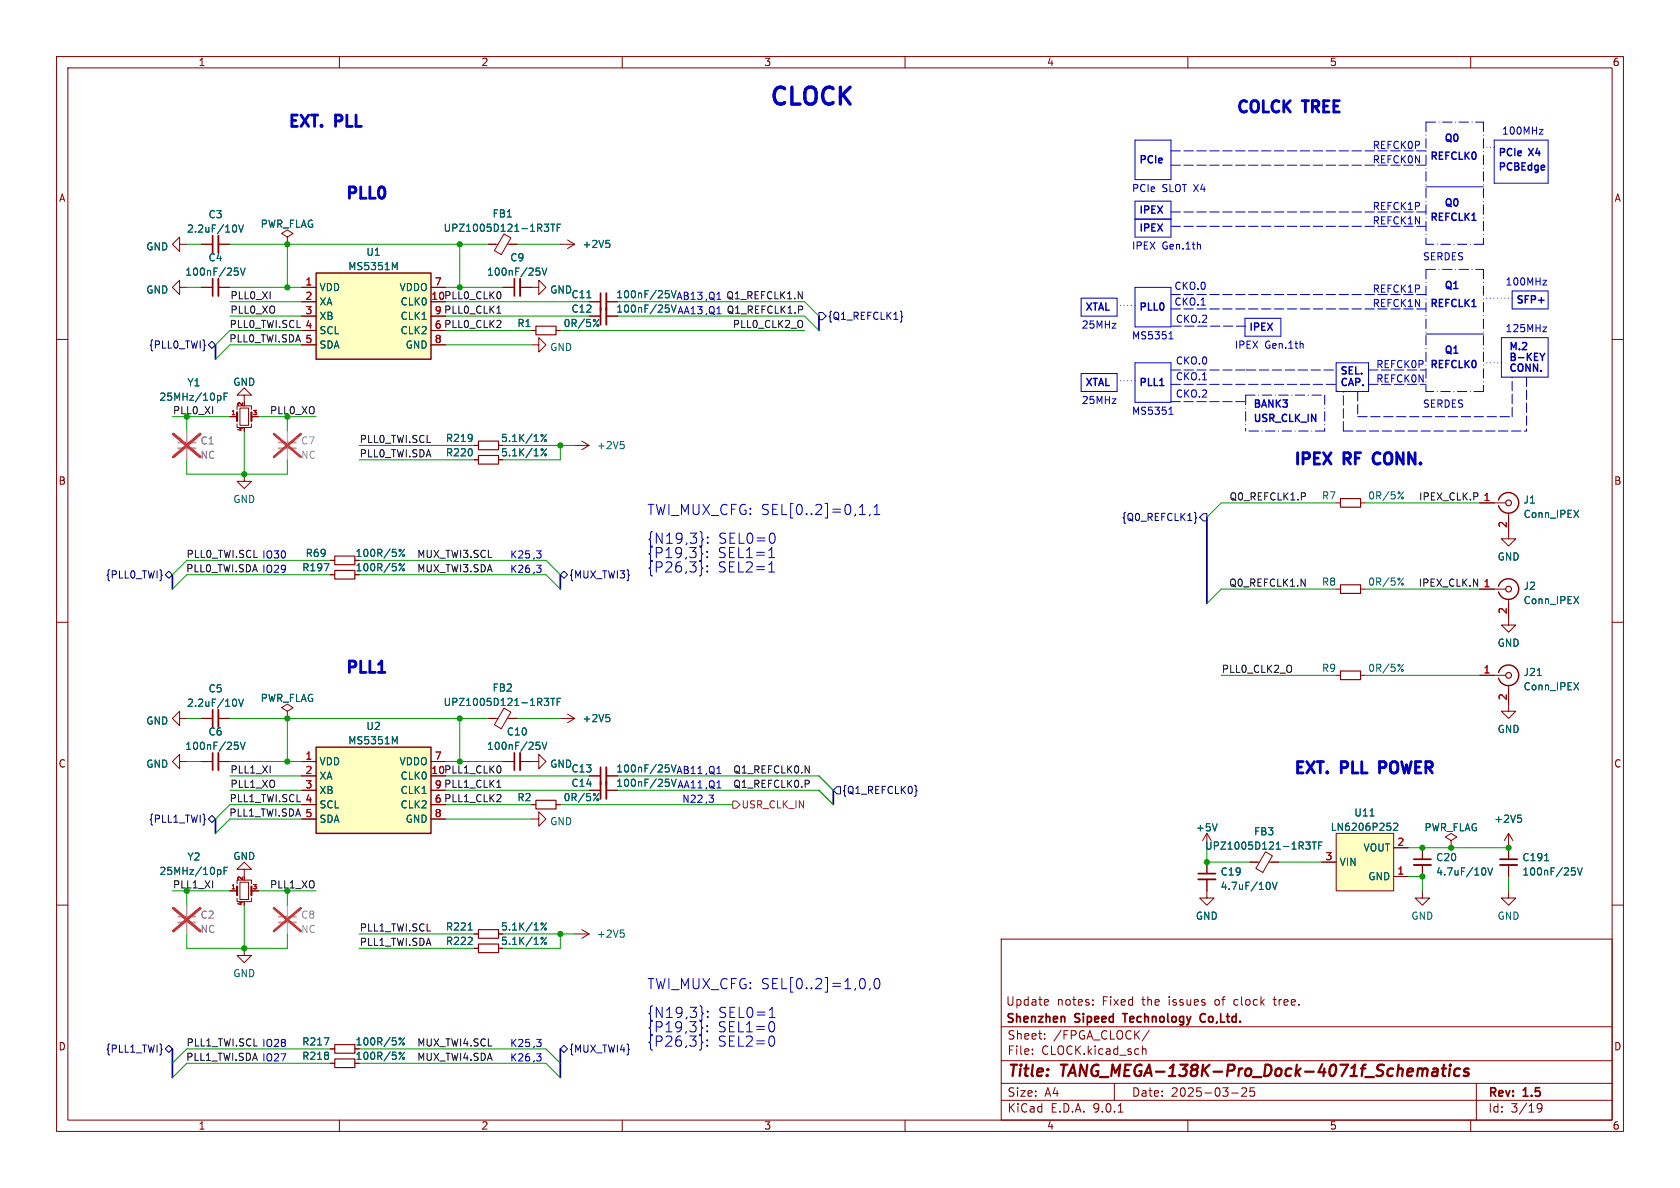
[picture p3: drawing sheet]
<svg xmlns="http://www.w3.org/2000/svg" width="297mm" height="210mm" viewBox="0 0 297 210" stroke-linecap="round" stroke-linejoin="round" font-family="sans-serif">
<defs><g id="words">
<text font-size="4.2" fill="#0000c2" x="135.9" y="18.8">CLOCK</text>
<g font-size="2.8" fill="#0000c2">
<text x="50.8" y="22.6">EXT.</text>
<text x="59.6" y="22.6">PLL</text>
<text x="218.4" y="20.1">COLCK</text>
<text x="230.8" y="20.1">TREE</text>
<text x="61" y="35.3">PLL0</text>
<text x="228.6" y="82.3">IPEX</text>
<text x="237.9" y="82.3">RF</text>
<text x="244.2" y="82.3">CONN.</text>
<text x="61" y="119.1">PLL1</text>
<text x="228.6" y="136.9">EXT.</text>
<text x="237.4" y="136.9">PLL</text>
<text x="245.3" y="136.9">POWER</text>
</g>
<g font-size="2.8" fill="#840000">
<text x="178" y="190.9">Title:</text>
<text x="187.7" y="190.9">TANG_MEGA-138K-Pro_Dock-4071f_Schematics</text>
</g>
<g font-size="2.5" fill="#0000c2">
<text x="114.3" y="91.2">TWI_MUX_CFG: SEL[0..2]=0,1,1</text>
<text x="114.3" y="98.8">{P19,3}:</text>
<text x="114.3" y="96.3">{N19,3}:</text>
<text x="114.3" y="101.4">{P26,3}:</text>
<text x="126.8" y="98.8">SEL1=1</text>
<text x="126.8" y="101.4">SEL2=1</text>
<text x="126.9" y="96.3">SEL0=0</text>
<text x="114.3" y="175">TWI_MUX_CFG: SEL[0..2]=1,0,0</text>
<text x="114.3" y="185.2">{P26,3}:</text>
<text x="114.3" y="182.6">{P19,3}:</text>
<text x="114.3" y="180.1">{N19,3}:</text>
<text x="126.8" y="185.2">SEL2=0</text>
<text x="126.8" y="182.6">SEL1=0</text>
<text x="126.9" y="180.1">SEL0=1</text>
</g>
<g font-size="2.1" fill="#840000">
<text x="177.8" y="178">Update</text>
<text x="186.8" y="178">notes:</text>
<text x="194.9" y="178">Fixed</text>
<text x="202.1" y="178">the</text>
<text x="206.9" y="178">issues</text>
<text x="215.2" y="178">of</text>
<text x="218.7" y="178">clock</text>
<text x="225.9" y="178">tree.</text>
<text x="177.8" y="181.2">Shenzhen</text>
<text x="178" y="184">Sheet:</text>
<text x="186.2" y="184">/FPGA_CLOCK/</text>
<text x="190.1" y="181.2">Sipeed</text>
<text x="199.3" y="181.2">Technology</text>
<text x="213.5" y="181.2">Co,Ltd.</text>
<text x="178" y="186.7">File:</text>
<text x="184.1" y="186.7">CLOCK.kicad_sch</text>
<text x="178" y="196.9">KiCad</text>
<text x="178" y="194.1">Size:</text>
<text x="184.7" y="194.1">A4</text>
<text x="185.7" y="196.9">E.D.A.</text>
<text x="193.3" y="196.9">9.0.1</text>
<text x="200" y="194.1">Date:</text>
<text x="207" y="194.1">2025-03-25</text>
<text x="263" y="194.3">Rev:</text>
<text x="263" y="196.9">Id:</text>
<text x="267.1" y="196.9">3/19</text>
<text x="269.4" y="194.3">1.5</text>
</g>
<g font-size="1.8" fill="#840000">
<text x="35" y="11.9">1</text>
<text x="85" y="11.9">2</text>
<text x="135" y="11.9">3</text>
<text x="185" y="11.9">4</text>
<text x="235" y="11.9">5</text>
<text x="285" y="11.9">6</text>
<text x="10.3" y="35.9">A</text>
<text x="285.3" y="35.9">A</text>
<text x="76.2" y="53.1">10PLL0_CLK0</text>
<text x="88.5" y="78.3">5.1K/1%</text>
<text x="88.5" y="80.9">5.1K/1%</text>
<text x="10.3" y="85.9">B</text>
<text x="285.3" y="85.9">B</text>
<text x="62.8" y="101.2">100R/5%</text>
<text x="62.8" y="98.7">100R/5%</text>
<text x="10.3" y="135.9">C</text>
<text x="76.2" y="136.9">10PLL1_CLK0</text>
<text x="285.3" y="135.9">C</text>
<text x="88.5" y="167.2">5.1K/1%</text>
<text x="88.5" y="164.7">5.1K/1%</text>
<text x="10.3" y="185.9">D</text>
<text x="62.8" y="185">100R/5%</text>
<text x="285.3" y="185.9">D</text>
<text x="62.8" y="187.6">100R/5%</text>
<text x="35" y="199.9">1</text>
<text x="85" y="199.9">2</text>
<text x="135" y="199.9">3</text>
<text x="185" y="199.9">4</text>
<text x="235" y="199.9">5</text>
<text x="285" y="199.9">6</text>
</g>
<g font-size="1.8" fill="#0000c2">
<text x="265.4" y="23.9">100MHz</text>
<text x="201.3" y="29">PCIe</text>
<text x="242.6" y="29">REFCK0N</text>
<text x="242.6" y="26.4">REFCK0P</text>
<text x="252.7" y="28.3">REFCLK0</text>
<text x="255.3" y="25.2">Q0</text>
<text x="264.8" y="27.7">PCIe X4</text>
<text x="200" y="34">PCIe</text>
<text x="205.4" y="34">SLOT X4</text>
<text x="264.8" y="30.2">PCBEdge</text>
<text x="201.3" y="37.9">IPEX</text>
<text x="201.3" y="41">IPEX</text>
<text x="242.6" y="39.8">REFCK1N</text>
<text x="242.6" y="37.2">REFCK1P</text>
<text x="252.7" y="39.1">REFCLK1</text>
<text x="255.3" y="36.6">Q0</text>
<text x="200" y="44.2">IPEX</text>
<text x="205.4" y="44.2">Gen.1th</text>
<text x="251.5" y="46.1">SERDES</text>
<text x="207.5" y="51.3">CKO.0</text>
<text x="242.6" y="51.8">REFCK1P</text>
<text x="255.3" y="51.2">Q1</text>
<text x="266.1" y="50.6">100MHz</text>
<text x="268" y="53.7">SFP+</text>
<text x="191.1" y="58.2">25MHz</text>
<text x="191.8" y="55">XTAL</text>
<text x="201.3" y="55">PLL0</text>
<text x="207.5" y="54.1">CKO.1</text>
<text x="207.8" y="57.2">CKO.2</text>
<text x="220.7" y="58.6">IPEX</text>
<text x="242.6" y="54.4">REFCK1N</text>
<text x="252.7" y="54.4">REFCLK1</text>
<text x="266.1" y="58.8">125MHz</text>
<text x="200" y="60.1">MS5351</text>
<text x="207.8" y="64.5">CKO.0</text>
<text x="218.2" y="61.7">IPEX</text>
<text x="223.6" y="61.7">Gen.1th</text>
<text x="243.2" y="65.2">REFCK0P</text>
<text x="252.7" y="65.2">REFCLK0</text>
<text x="255.3" y="62.6">Q1</text>
<text x="266.7" y="63.9">B-KEY</text>
<text x="266.7" y="65.8">CONN.</text>
<text x="266.7" y="62">M.2</text>
<text x="191.1" y="71.5">25MHz</text>
<text x="191.8" y="68.3">XTAL</text>
<text x="201.3" y="68.3">PLL1</text>
<text x="207.8" y="67.3">CKO.1</text>
<text x="207.8" y="70.4">CKO.2</text>
<text x="236.9" y="66.3">SEL.</text>
<text x="236.9" y="68.3">CAP.</text>
<text x="243.2" y="67.7">REFCK0N</text>
<text x="200" y="73.4">MS5351</text>
<text x="221.5" y="74.7">USR_CLK_IN</text>
<text x="221.5" y="72.1">BANK3</text>
<text x="251.5" y="72.1">SERDES</text>
<text x="32.8" y="101.3">PLL0_TWI.SDA IO29</text>
<text x="32.9" y="98.7">PLL0_TWI.SCL IO30</text>
<text x="90.1" y="101.4">K26 ,3</text>
<text x="90.1" y="98.8">K25 ,3</text>
<text x="120.5" y="142">N22 ,3</text>
<text x="32.9" y="185.1">PLL1_TWI.SCL IO28</text>
<text x="90.1" y="185.2">K25 ,3</text>
<text x="32.8" y="187.6">PLL1_TWI.SDA IO27</text>
<text x="90.1" y="187.7">K26 ,3</text>
</g>
<g font-size="1.8" fill="#006464">
<text x="33" y="41.3">2.2uF/10V</text>
<text x="36.8" y="38.8">C3</text>
<text x="46" y="40.5">PWR_FLAG</text>
<text x="78.3" y="41.2">UPZ1005D121-1R3TF</text>
<text x="87" y="38.6">FB1</text>
<text x="25.8" y="44.5">GND</text>
<text x="36.8" y="46.4">C4</text>
<text x="61.5" y="48">MS5351M</text>
<text x="64.7" y="45.4">U1</text>
<text x="90.1" y="46.4">C9</text>
<text x="102.9" y="44">+2V5</text>
<text x="25.8" y="52.1">GND</text>
<text x="32.7" y="48.9">100nF/25V</text>
<text x="56.4" y="51.7">VDD</text>
<text x="70.5" y="51.7">VDDO</text>
<text x="86" y="48.9">100nF/25V</text>
<text x="97.2" y="52.1">GND</text>
<text x="100.9" y="52.9">C11</text>
<text x="108.8" y="52.9">100nF/25V</text>
<text x="119.5" y="53.1">AB13 ,Q1 Q1_REFCLK1.N</text>
<text x="56.4" y="54.2">XA</text>
<text x="56.4" y="56.7">XB</text>
<text x="56.4" y="59.3">SCL</text>
<text x="70.7" y="54.2">CLK0</text>
<text x="70.7" y="56.7">CLK1</text>
<text x="70.7" y="59.3">CLK2</text>
<text x="91.4" y="58">R1</text>
<text x="99.5" y="58">0R/5%</text>
<text x="100.9" y="55.5">C12</text>
<text x="108.8" y="55.5">100nF/25V</text>
<text x="119.7" y="55.6">AA13 ,Q1 Q1_REFCLK1.P</text>
<text x="56.4" y="61.8">SDA</text>
<text x="71.6" y="61.8">GND</text>
<text x="97.2" y="62.3">GND</text>
<text x="28.1" y="71">25MHz/10pF</text>
<text x="33" y="68.5">Y1</text>
<text x="41.1" y="68.4">GND</text>
<text x="78.7" y="78.3">R219</text>
<text x="78.7" y="80.9">R220</text>
<text x="105.4" y="79.6">+2V5</text>
<text x="41.1" y="89.1">GND</text>
<text x="233.6" y="88.5">R7</text>
<text x="241.8" y="88.5">0R/5%</text>
<text x="269.2" y="89.2">J1</text>
<text x="269.2" y="91.8">Conn_IPEX</text>
<text x="53.3" y="101.2">R197</text>
<text x="53.9" y="98.7">R69</text>
<text x="264.7" y="99.3">GND</text>
<text x="233.6" y="103.7">R8</text>
<text x="241.8" y="103.7">0R/5%</text>
<text x="269.2" y="104.5">J2</text>
<text x="269.2" y="107">Conn_IPEX</text>
<text x="233.6" y="119">R9</text>
<text x="241.8" y="119">0R/5%</text>
<text x="264.7" y="114.5">GND</text>
<text x="269.2" y="119.7">J21</text>
<text x="33" y="125.1">2.2uF/10V</text>
<text x="36.8" y="122.6">C5</text>
<text x="46" y="124.3">PWR_FLAG</text>
<text x="78.3" y="125">UPZ1005D121-1R3TF</text>
<text x="87" y="122.5">FB2</text>
<text x="269.2" y="122.2">Conn_IPEX</text>
<text x="25.8" y="128.3">GND</text>
<text x="36.8" y="130.2">C6</text>
<text x="61.5" y="131.8">MS5351M</text>
<text x="64.7" y="129.2">U2</text>
<text x="89.5" y="130.2">C10</text>
<text x="102.9" y="127.9">+2V5</text>
<text x="264.7" y="129.8">GND</text>
<text x="25.8" y="135.9">GND</text>
<text x="32.7" y="132.8">100nF/25V</text>
<text x="56.4" y="135.5">VDD</text>
<text x="70.5" y="135.5">VDDO</text>
<text x="86" y="132.8">100nF/25V</text>
<text x="97.2" y="135.9">GND</text>
<text x="100.9" y="136.8">C13</text>
<text x="108.8" y="136.8">100nF/25V</text>
<text x="119.5" y="136.9">AB11 ,Q1</text>
<text x="56.4" y="138">XA</text>
<text x="56.4" y="140.6">XB</text>
<text x="56.4" y="143.1">SCL</text>
<text x="70.7" y="138">CLK0</text>
<text x="70.7" y="140.6">CLK1</text>
<text x="70.7" y="143.1">CLK2</text>
<text x="91.4" y="141.8">R2</text>
<text x="99.5" y="141.8">0R/5%</text>
<text x="100.9" y="139.3">C14</text>
<text x="108.8" y="139.3">100nF/25V</text>
<text x="119.7" y="139.5">AA11 ,Q1</text>
<text x="56.4" y="145.6">SDA</text>
<text x="71.6" y="145.6">GND</text>
<text x="97.2" y="146.1">GND</text>
<text x="211.3" y="147.2">+5V</text>
<text x="221.6" y="147.9">FB3</text>
<text x="235.2" y="147.1">LN6206P252</text>
<text x="239.3" y="144.5">U11</text>
<text x="251.7" y="147.1">PWR_FLAG</text>
<text x="264.1" y="145.6">+2V5</text>
<text x="28.1" y="154.9">25MHz/10pF</text>
<text x="33" y="152.3">Y2</text>
<text x="41.1" y="152.2">GND</text>
<text x="212.9" y="150.4">UPZ1005D121-1R3TF</text>
<text x="215.7" y="155">C19</text>
<text x="236.7" y="153.3">VIN</text>
<text x="241" y="150.7">VOUT</text>
<text x="241.8" y="155.8">GND</text>
<text x="253.8" y="155">4.7uF/10V</text>
<text x="253.8" y="152.4">C20</text>
<text x="269" y="152.4">C191</text>
<text x="269" y="155">100nF/25V</text>
<text x="215.7" y="157.5">4.7uF/10V</text>
<text x="78.7" y="167.2">R222</text>
<text x="78.7" y="164.7">R221</text>
<text x="105.4" y="166">+2V5</text>
<text x="211.3" y="162.8">GND</text>
<text x="249.4" y="162.8">GND</text>
<text x="264.6" y="162.8">GND</text>
<text x="41.1" y="172.9">GND</text>
<text x="53.3" y="185">R217</text>
<text x="53.3" y="187.6">R218</text>
</g>
<g font-size="1.8" fill="#0f0f0f">
<text x="40.6" y="53">PLL0_XI</text>
<text x="40.5" y="58.1">PLL0_TWI.SCL 4</text>
<text x="40.6" y="55.5">PLL0_XO</text>
<text x="76.8" y="55.6">9 PLL0_CLK1</text>
<text x="76.8" y="58.2">6 PLL0_CLK2</text>
<text x="129.5" y="58.1">PLL0_CLK2_O</text>
<text x="40.4" y="60.6">PLL0_TWI.SDA 5</text>
<text x="63.5" y="80.9">PLL0_TWI.SDA</text>
<text x="63.5" y="78.4">PLL0_TWI.SCL</text>
<text x="217.3" y="88.6">Q0_REFCLK1.P</text>
<text x="250.8" y="88.6">IPEX_CLK.P</text>
<text x="73.7" y="101.3">MUX_TWI3.SDA</text>
<text x="73.7" y="98.7">MUX_TWI3.SCL</text>
<text x="217.2" y="103.8">Q0_REFCLK1.N</text>
<text x="250.7" y="103.8">IPEX_CLK.N</text>
<text x="215.9" y="119">PLL0_CLK2_O</text>
<text x="40.6" y="136.8">PLL1_XI</text>
<text x="129.5" y="136.8">Q1_REFCLK0.N</text>
<text x="40.5" y="141.9">PLL1_TWI.SCL 4</text>
<text x="40.6" y="139.4">PLL1_XO</text>
<text x="76.8" y="139.4">9 PLL1_CLK1</text>
<text x="76.8" y="142">6 PLL1_CLK2</text>
<text x="129.5" y="139.4">Q1_REFCLK0.P</text>
<text x="40.4" y="144.4">PLL1_TWI.SDA 5</text>
<text x="63.5" y="167.3">PLL1_TWI.SDA</text>
<text x="63.5" y="164.8">PLL1_TWI.SCL</text>
<text x="73.7" y="185.1">MUX_TWI4.SCL</text>
<text x="73.7" y="187.6">MUX_TWI4.SDA</text>
</g>
<g font-size="1.8" fill="#a90000">
<text x="53.9" y="50.5">1</text>
<text x="53.9" y="53.1">2</text>
<text x="76.2" y="53.1">10</text>
<text x="76.8" y="50.5">7</text>
<text x="53.9" y="55.6">3</text>
<text x="53.9" y="58.2">4</text>
<text x="76.8" y="55.6">9</text>
<text x="76.8" y="58.2">6</text>
<text x="53.9" y="60.7">5</text>
<text x="76.8" y="60.7">8</text>
<text x="262.2" y="88.6">1</text>
<text x="266.4" y="93.4" transform="rotate(-90 266.4 93.4)">2</text>
<text x="262.2" y="103.9">1</text>
<text x="266.4" y="108.7" transform="rotate(-90 266.4 108.7)">2</text>
<text x="262.2" y="119.1">1</text>
<text x="266.4" y="123.9" transform="rotate(-90 266.4 123.9)">2</text>
<text x="53.9" y="134.4">1</text>
<text x="53.9" y="136.9">2</text>
<text x="76.2" y="136.9">10</text>
<text x="76.8" y="134.4">7</text>
<text x="53.9" y="139.4">3</text>
<text x="53.9" y="142">4</text>
<text x="76.8" y="139.4">9</text>
<text x="76.8" y="142">6</text>
<text x="53.9" y="144.5">5</text>
<text x="76.8" y="144.5">8</text>
<text x="246.9" y="149.6">2</text>
<text x="234.2" y="152.1">3</text>
<text x="246.9" y="154.7">1</text>
</g>
<g font-size="1.8" fill="#000084">
<text x="146.2" y="56.7">{Q1_REFCLK1}</text>
<text x="26.2" y="61.8">{PLL0_TWI}</text>
<text x="198.2" y="92.3">{Q0_REFCLK1}</text>
<text x="18.6" y="102.5">{PLL0_TWI}</text>
<text x="100.5" y="102.5">{MUX_TWI3}</text>
<text x="148.8" y="140.6">{Q1_REFCLK0}</text>
<text x="26.2" y="145.6">{PLL1_TWI}</text>
<text x="18.6" y="186.3">{PLL1_TWI}</text>
<text x="100.5" y="186.3">{MUX_TWI4}</text>
</g>
<g font-size="1.8" fill="#009600">
<text x="30.5" y="73.3">PLL0_XI</text>
<text x="47.6" y="73.3">PLL0_XO</text>
<text x="30.5" y="157.1">PLL1_XI</text>
<text x="47.6" y="157.1">PLL1_XO</text>
</g>
<g font-size="1.8" fill="#989898">
<text x="35.4" y="78.8">C1</text>
<text x="35.4" y="81.3">NC</text>
<text x="53.1" y="78.8">C7</text>
<text x="53.1" y="81.3">NC</text>
<text x="35.4" y="162.6">C2</text>
<text x="35.4" y="165.1">NC</text>
<text x="53.1" y="162.6">C8</text>
<text x="53.1" y="165.1">NC</text>
</g>
<text font-size="1.8" fill="#725600" x="131" y="143.1">USR_CLK_IN</text>
<g font-size="1.1" fill="#a90000">
<text x="42.9" y="72" transform="rotate(-90 42.9 72)">2</text>
<text x="40.8" y="73.4">1</text>
<text x="42.9" y="76.4" transform="rotate(-90 42.9 76.4)">4</text>
<text x="44.6" y="73.4">3</text>
<text x="42.9" y="155.8" transform="rotate(-90 42.9 155.8)">2</text>
<text x="40.8" y="157.2">1</text>
<text x="42.9" y="160.2" transform="rotate(-90 42.9 160.2)">4</text>
<text x="44.6" y="157.2">3</text>
</g>
</g></defs>
<g fill="none" stroke="#840000" stroke-width=".18">
<path d="M10 10h277v190h-277zM12 12h273v186h-273zM60 10v2M110 10v2M160 10v2M210 10v2M260 10v2M10 60h2M43.2 69.9h1.2l-1.2-1.3-1.3 1.3h1.3v1.2M101.6 78.7h2.5M102.9 78l1.2 .7M104.1 78.7l-1.2 .8"/>
<path d="M285 60h2M43.2 83.8v1.3h1.2l-1.2 1.3-1.3-1.3h1.3M236.2 88.9h.8M240.5 88.9h.8M261.6 88.9h4.6M266.7 90.7v4.6h1.3l-1.3 1.2-1.3-1.2h1.3M10 110h2M236.2 104.1h.8M236.2 119.4h.8M240.5 104.1h.8M240.5 119.4h.8M285 110h2"/>
<path d="M86.4 127h1.6M88.9 134.6h2M89.1 125.2l1.2 .7-1.7 2.9-1.2-.7zM89.7 127h1.7M91.9 134.6h3.3v-1.2l1.3 1.2-1.3 1.3v-1.3M10 160h2M177 166h108v32h-108zM184.9 176.7l.4 .1 .1 .3-.8 .1M185.3 177.6l-.4 .1M193.2 177.6v.1M193.2 176.8v.1M225.1 176.7h.5"/>
<path d="M285 160h2M60 198v2M110 198v2M160 198v2M177 194.5h108M177 191.5h108M177 187.5h108M177 181.5h108M182.5 186.3v.1M182.5 185.5v.1M184.7 183.6v.1M184.7 182.8v.1"/>
<path d="M197 191.5v3M197.7 196.6h.8M202 184.9v1.5M202 185.5l.2-.1 .3 .1 .1 .9M203.2 182.1l-1.3 2M210 198v2M217.7 193.2h1.2M219.5 192.4l.6-.1 .2 .1 .1 .3-.9 1.1h.9M221.7 192.3h-.7v.7l.2-.1h.5l.1 .3-.1 .5-.2 .1-.5-.1M260 198v2M261 191.5v6.5M271.7 195.4l.3-.3 .5 .1a.99 .99 0 0 1-.3 1.4h-.3"/>
<path d="M271.7 195.7l.3 .3h.3l.3-.3"/>
</g>
<path d="M253.4 189l.2-.1 .5 .1v1.2M254.2 189.4h-.7a.4 .4 0 0 0-.3 .4 .4 .4 0 0 0 .2 .4l.7-.1M254.9 188.9h.8M255.3 188.2l-.2 1.7v.2l.4 .1M256.3 188.9l-.1 1.3M256.4 188.2v.2M256.4 188.2l-.1 .1 .1 .1M256.4 188.2l.1 .1-.1 .1M258.1 189a.66 .66 0 0 0-1 .3v.5l.1 .3 .2 .1 .6-.1M259.6 189a.49 .49 0 0 0-.8 .3l.1 .1 .7 .2v.3l-.3 .3-.6-.1" fill="none" stroke="#840000" stroke-width=".4"/>
<path d="M90.9 133.1v3M188.2 179.8v.9M198.4 179.2h.9M213 179.3a.74 .74 0 0 0-.9 .5 .74 .74 0 0 0 .6 .9l.3-.1" fill="none" stroke="#840000" stroke-width=".3"/>
<g fill="none" stroke="#840000" stroke-width=".2">
<path d="M237 88.1h3.5v1.6h-3.5zM237 103.4h3.5v1.5h-3.5zM237 118.6h3.5v1.5h-3.5z"/>
<circle cx="266.7" cy="88.9" r=".51"/>
</g>
<g fill="none" stroke="#006464" stroke-width=".18">
<path d="M109.7 78h.6M110.1 78.5l.3 .3v.3l-.3 .2M248.1 86.9l-1 1.3M278.2 90.2l.9 1.3M279.1 90.2l-.9 1.3M248.1 102.2l-1 1.2M248.1 117.4l-1 1.3M94.8 131.2h.6M95.2 131.7l.3 .2v.3l-.3 .3M95.8 131.2l.5 1.3 .4-1.3M96.2 123.4h.8l-.4 .5 .3 .1 .1 .5-.2 .2h-.4M97.4 123.4h.7"/>
<path d="M97.7 123.4v1.3M98.5 124h.4M99.1 123.4h-.6v1.3"/>
<circle cx="247.9" cy="88" r=".18"/>
<circle cx="247.9" cy="103.3" r=".18"/>
<circle cx="247.9" cy="118.5" r=".18"/>
</g>
<path d="M264.9 88.4a1.81 1.81 0 0 1 2.8-1 1.81 1.81 0 0 1 0 2.9 1.81 1.81 0 0 1-2.8-.9" fill="none" stroke="#840000" stroke-width=".25"/>
<path d="M49.3 78.2h3" fill="none" stroke="#a1a1a1" stroke-width=".3"/>
<path d="M49.3 79.2h3" fill="none" stroke="#a1a1a1" stroke-width=".33"/>
<path d="M50.8 76.2v2M50.8 79.2v2.1" fill="none" stroke="#a1a1a1" stroke-width=".18"/>
<path d="M48.4 76.7l4.8 4.1M53.2 76.7l-4.8 4.1" fill="none" stroke="#e12e31" stroke-width=".46"/>
<path d="M91.9 133.1v3" fill="none" stroke="#840000" stroke-width=".33"/>
<path d="M55.9 132.1h20.3v15.2h-20.3z" fill="#ffffc2"/>
<path d="M55.9 132.1h20.3v15.2h-20.3z" fill="none" stroke="#840000" stroke-width=".25"/>
<g fill="none" stroke="#840000" stroke-width=".18">
<path d="M99.1 43.2h2.5M100.3 42.4l1.3 .8M101.6 43.2l-1.3 .7M104.1 55.9h2.1M104.1 53.3h2.1M107.2 55.9h2M107.2 53.3h2M40.6 73.7h1.3M41.9 74.9v.7h2.5v-.7M41.9 72.4v-.6h2.5v.6M42.4 72.1h1.5v3.1h-1.5zM44.4 73.7h1.3"/>
<path d="M83.8 78.7h.8M58.4 99.1h.8M83.8 81.3h.8M58.4 101.6h.8M31.7 134.6v-1.2l-1.2 1.2 1.2 1.3v-1.3h1.3M31.7 127v-1.3l-1.2 1.3 1.2 1.3v-1.3h1.3M35.6 134.6h2M35.6 127h2M38.6 134.6h2M38.6 127h2M53.3 134.6h2.6M53.3 137.2h2.6"/>
<path d="M53.3 139.7h2.6M76.2 134.6h2.5M76.2 139.7h2.5M99.1 127h2.5M100.3 126.2l1.3 .8M101.6 127l-1.3 .8M40.6 157.5h1.3M41.9 158.8v.6h2.5v-.6M41.9 156.2v-.6h2.5v.6M42.4 156h1.5v3h-1.5zM43.2 153.7h1.2l-1.2-1.3-1.3 1.3h1.3v1.2M44.4 157.5h1.3"/>
<path d="M53.3 142.2h2.6M53.3 144.8h2.6M76.2 142.2h2.5M76.2 144.8h2.5M94 142.2h.7M98.3 142.2h.8M213.4 147.3l-.8 1.3M213.4 147.3l.7 1.3M213.4 147.3v2.6M221 152.4h1.6M223.7 150.6l1.2 .7-1.7 2.9-1.2-.7zM224.3 152.4h1.8"/>
<path d="M256.5 148.6l1.1-.6-1.1-.7-1 .7 1 .6v1.3M256.5 149.9h.1M266.7 149.9v2M266.7 152.9v2M83.8 167.6h.8M83.8 165.1h.8M58.4 185.4h.8M58.4 188h.8"/>
</g>
<g fill="none" stroke="#006464" stroke-width=".18">
<path d="M103.7 52.6h.8M107.2 42.5h.6M107.6 43l.2 .2v.3l-.2 .3M117.7 53.9h.6M117.7 51.4h.6M118.1 54.4l.2 .2v.3l-.2 .3M118.1 51.9l.2 .2v.3l-.2 .2M118.7 53.9l.4 1.3M118.7 51.4l.4 1.2M38.6 69.9l.3 .1 .2 .2-.1 .4-.4 .2M39.6 70.1h.4M40.2 69.5h-.6v1.3"/>
<path d="M96.6 76.8l-1 1.2M96.6 79.3l-1 1.3M57.3 99.6h.8l-.5 1.3M71.5 99.6l-1 1.3M71.5 97.1l-1 1.3M41.5 131.2h.6M41.6 123.6l.2 .5-.2 .7M41.9 131.7l.2 .2v.3l-.2 .3M42.2 123.6l.4 1.3 .4-1.3M42.5 131.2l.4 1.3 .4-1.3M69.8 131.1l.4-.9v1.3M107.2 126.3h.6"/>
<path d="M107.6 126.8l.2 .2v.3l-.2 .3M38.6 153.7l.3 .1 .2 .2-.1 .5-.4 .1M39.6 153.9h.4M40.2 153.3h-.6v1.3M105.9 140.3l-1 1.2M215.2 145.6l-.4 1.3M230.8 148.8h.8l-.4 .5 .4 .1v.5l-.2 .2h-.4M232 148.8h.7M232.3 148.8v1.3M233.1 149.4h.5M233.7 148.8h-.6v1.3M273.1 152.2h.7"/>
<path d="M277.8 153.4h.6M278.3 153.9l.2 .2v.3l-.2 .3M278.9 153.4l.4 1.3 .4-1.3M82.8 164.4h.7M96.6 165.7l-1 1.2M96.6 163.1l-1 1.3M57.3 183.5h.8l-.5 1.2M71.5 183.5l-1 1.2M71.5 186l-1 1.3"/>
<circle cx="95.8" cy="77" r=".18"/>
<circle cx="95.8" cy="79.5" r=".18"/>
<circle cx="96.4" cy="77.9" r=".18"/>
<circle cx="70.7" cy="99.8" r=".18"/>
<circle cx="70.7" cy="97.3" r=".18"/>
<circle cx="71.3" cy="98.2" r=".18"/>
<circle cx="96.4" cy="80.4" r=".18"/>
<circle cx="71.3" cy="100.7" r=".18"/>
<circle cx="105.7" cy="141.4" r=".18"/>
<circle cx="95.8" cy="165.9" r=".18"/>
<circle cx="95.8" cy="163.3" r=".18"/>
<circle cx="96.4" cy="166.8" r=".18"/>
<circle cx="96.4" cy="164.2" r=".18"/>
<circle cx="70.7" cy="183.6" r=".18"/>
<circle cx="70.7" cy="186.2" r=".18"/>
<circle cx="71.3" cy="187.1" r=".18"/>
<circle cx="71.3" cy="184.6" r=".18"/>
</g>
<path d="M84.6 78h3.5v1.5h-3.5zM59.2 98.3h3.5v1.5h-3.5zM84.6 80.5h3.5v1.5h-3.5zM59.2 100.8h3.5v1.6h-3.5zM94.7 141.5h3.6v1.5h-3.6zM84.6 166.9h3.5v1.5h-3.5zM84.6 164.3h3.5v1.6h-3.5zM59.2 184.7h3.5v1.5h-3.5zM59.2 187.2h3.5v1.5h-3.5z" fill="none" stroke="#840000" stroke-width=".2"/>
<path d="M106.2 51.8v5.6M37.6 125.5v3M37.6 133.1v3M265.2 151.9h3" fill="none" stroke="#840000" stroke-width=".3"/>
<path d="M107.2 51.8v5.6M38.6 125.5v3M38.6 133.1v3M265.2 152.9h3" fill="none" stroke="#840000" stroke-width=".33"/>
<path d="M41.9 72.9v1.5M44.4 72.9v1.5M41.9 156.7v1.5M44.4 156.7v1.5" fill="none" stroke="#840000" stroke-width=".38"/>
<path d="M31.5 78.2h3" fill="none" stroke="#a1a1a1" stroke-width=".3"/>
<path d="M31.5 79.2h3" fill="none" stroke="#a1a1a1" stroke-width=".33"/>
<path d="M33 76.2v2M33 79.2v2.1" fill="none" stroke="#a1a1a1" stroke-width=".18"/>
<path d="M30.7 76.7l4.7 4.1M35.4 76.7l-4.7 4.1" fill="none" stroke="#e12e31" stroke-width=".46"/>
<path d="M236.2 147.3h10.2v10.2h-10.2z" fill="#ffffc2"/>
<path d="M233.7 152.4h2.5M236.2 147.3h10.2v10.2h-10.2zM246.4 154.9h2.5M246.4 149.9h2.5" fill="none" stroke="#840000" stroke-width=".18"/>
<path d="M242.2 144.3h.7M246.4 145.6l.5-.1 .2 .4-.8 .9h.8" fill="none" stroke="#006464" stroke-width=".18"/>
<path d="M55.9 48.3h20.3v15.2h-20.3z" fill="#ffffc2"/>
<path d="M55.9 48.3h20.3v15.2h-20.3zM264.9 103.6a1.81 1.81 0 0 1 2.8-1 1.81 1.81 0 0 1 0 3 1.81 1.81 0 0 1-2.8-1M264.9 118.9a1.81 1.81 0 0 1 2.8-1 1.81 1.81 0 0 1 0 2.9 1.81 1.81 0 0 1-2.8-.9" fill="none" stroke="#840000" stroke-width=".25"/>
<g fill="none" stroke="#840000" stroke-width=".18">
<path d="M31.7 50.8v-1.3l-1.2 1.3 1.2 1.3v-1.3h1.3M31.7 43.2v-1.3l-1.2 1.3 1.2 1.3v-1.3h1.3M35.6 50.8h2M35.6 43.2h2M38.6 50.8h2M38.6 43.2h2M50.8 41.9l1-.6-1-.7-1 .7 1 .6v1.3M50.8 43.2h.1M53.3 50.8h2.6M53.3 53.3h2.6M53.3 55.9h2.6M53.3 58.4h2.6"/>
<path d="M76.2 50.8h2.5M76.2 55.9h2.5M76.2 58.4h2.5M86.4 43.2h1.6M88.9 50.8h2M89.1 41.4l1.2 .7-1.7 2.9-1.2-.7zM89.7 43.2h1.7M91.9 50.8h3.3v-1.3l1.3 1.3-1.3 1.3v-1.3M94 58.4h.7M98.3 58.4h.8M104.1 53.3h2.1M104.1 55.9h2.1"/>
<path d="M107.2 53.3h2M107.2 55.9h2M40.6 73.7h1.3M44.4 73.7h1.3M53.3 61h2.6M76.2 61h2.5M83.8 78.7h.8M94 61h1.2v-1.3l1.3 1.3-1.3 1.2v-1.2M58.4 99.1h.8M83.8 81.3h.8M261.6 88.9h2.6M266.7 91.4v2.6"/>
<path d="M58.4 101.6h.8M261.6 104.1h4.6M261.6 119.4h4.6M266.7 105.9v4.6h1.3l-1.3 1.3-1.3-1.3h1.3M35.6 134.6h2M35.6 127h2M38.6 134.6h2M38.6 127h2M50.8 125.7l1-.6-1-.6-1 .6 1 .6v1.3M50.8 127h.1M53.3 139.7h2.6M53.3 137.2h2.6"/>
<path d="M53.3 134.6h2.6M76.2 139.7h2.5M76.2 134.6h2.5M86.4 127h1.2M88.9 134.6h2M90.2 127h1.2M91.9 134.6h2.1M104.1 139.7h2.1M104.1 137.2h2.1M107.2 139.7h2M107.2 137.2h2M266.7 121.2v4.5h1.3l-1.3 1.3-1.3-1.3h1.3"/>
<path d="M40.6 157.5h1.3M44.4 157.5h1.3M53.3 142.2h2.6M53.3 144.8h2.6M76.2 142.2h2.5M76.2 144.8h2.5M94 144.8h1.2v-1.3l1.3 1.3-1.3 1.3v-1.3M94 142.2h.7M98.3 142.2h.8M213.4 155.4v3.4h-1.3l1.3 1.2 1.2-1.2h-1.2M213.4 152.4v2M221 152.4h1.2"/>
<path d="M224.8 152.4h1.3M233.7 152.4h2.5M246.4 154.9h2.5M246.4 149.9h2.5M251.5 157.5v1.3h-1.3l1.3 1.2 1.2-1.2h-1.2M251.5 149.9v2M251.5 152.9v2M256.5 149.9h.1M266.7 157.5v1.3h-1.3l1.3 1.2 1.3-1.2h-1.3M266.7 147.3v4.6M266.7 152.9v2M266.7 147.3l-.8 1.3"/>
<path d="M266.7 147.3l.8 1.3M43.2 167.6v1.3h1.2l-1.2 1.3-1.3-1.3h1.3M83.8 165.1h.8M83.8 167.6h.8M101.6 165.1h2.5M102.9 164.3l1.2 .8M104.1 165.1l-1.2 .8M58.4 188h.8M58.4 185.4h.8"/>
</g>
<g fill="none" stroke="#006464" stroke-width=".18">
<path d="M41.6 39.8l.2 .4-.2 .8M42.2 39.8l.4 1.2 .4-1.2M96.2 39.6h.8l-.4 .5 .3 .1 .1 .5-.2 .2h-.4M97.4 39.6h.7M97.7 39.6v1.3M99.1 39.6h-.6v1.3M41.5 47.4h.6M41.9 47.9l.2 .2v.3l-.2 .3M42.5 47.4l.4 1.3 .4-1.3M69.8 47.3l.4-.9v1.3M94.8 47.4h.6M95.2 47.9l.3 .2v.3l-.3 .3"/>
<path d="M95.8 47.4l.5 1.3 .4-1.3M98.5 40.2h.4M103.7 52.6h.8M105.9 56.5l-1 1.2M107.2 42.5h.6M107.6 43l.2 .2v.3l-.2 .3M117.7 51.4h.6M117.7 53.9h.6M118.1 51.9l.2 .2v.3l-.2 .2M118.1 54.4l.2 .2v.3l-.2 .3M118.7 51.4l.4 1.2M118.7 53.9l.4 1.3"/>
<path d="M38.6 69.9l.3 .1 .2 .2-.1 .4-.4 .2M39.6 70.1h.4M40.2 69.5h-.6v1.3M96.6 79.3l-1 1.3M96.6 76.8l-1 1.2M57.3 99.6h.8l-.5 1.3M71.5 97.1l-1 1.3M71.5 99.6l-1 1.3M278.2 90.2l.9 1.3M279.1 90.2l-.9 1.3M271.8 119.4h.7M278.2 105.4l.9 1.3"/>
<path d="M279.1 105.4l-.9 1.3M41.5 131.2h.6M41.6 123.6l.2 .5-.2 .7M41.9 131.7l.2 .2v.3l-.2 .3M42.2 123.6l.4 1.3 .4-1.3M42.5 131.2l.4 1.3 .4-1.3M69.8 131.1l.4-.9v1.3M94.8 131.2h.6M95.2 131.7l.3 .2v.3l-.3 .3M95.8 131.2l.5 1.3 .4-1.3M96.2 123.4h.8l-.4 .5 .3 .1 .1 .5-.2 .2h-.4M97.4 123.4h.7"/>
<path d="M97.7 123.4v1.3M98.5 124h.4M99.1 123.4h-.6v1.3M107.2 126.3h.6M107.6 126.8l.2 .2v.3l-.2 .3M117.7 137.7h.6M117.7 135.2h.6M118.1 138.2l.2 .3v.3l-.2 .2M118.1 135.7l.2 .2v.3l-.2 .3M118.7 137.7l.4 1.3M118.7 135.2l.4 1.3M278.2 120.7l.9 1.3"/>
<path d="M279.1 120.7l-.9 1.3M38.6 153.7l.3 .1 .2 .2-.1 .5-.4 .1M39.6 153.9h.4M40.2 153.3h-.6v1.3M105.9 140.3l-1 1.2M215.2 145.6l-.4 1.3M224.4 156l.2 .4-.2 .8M224.9 156l.5 1.2 .4-1.2M230.8 148.8h.8l-.4 .5 .4 .1v.5l-.2 .2h-.4M232 148.8h.7M232.3 148.8v1.3M233.1 149.4h.5"/>
<path d="M233.7 148.8h-.6v1.3M242.2 144.3h.7M246.4 145.6l.5-.1 .2 .4-.8 .9h.8M262.5 153.5l.2 .4-.2 .7M263 153.4l.5 1.3 .4-1.3M268.3 144.1h.6M268.8 144.6l.2 .2v.3l-.2 .3M273.1 152.2h.7M277.8 153.4h.6M278.3 153.9l.2 .2v.3l-.2 .3M278.9 153.4l.4 1.3 .4-1.3M82.8 164.4h.7"/>
<path d="M96.6 163.1l-1 1.3M96.6 165.7l-1 1.2M109.7 164.4h.6M110.1 164.9l.3 .2v.3l-.3 .3M57.3 183.5h.8l-.5 1.2M71.5 186l-1 1.3M71.5 183.5l-1 1.2"/>
<circle cx="105.7" cy="57.6" r=".18"/>
<circle cx="95.8" cy="77" r=".18"/>
<circle cx="95.8" cy="79.5" r=".18"/>
<circle cx="96.4" cy="77.9" r=".18"/>
<circle cx="70.7" cy="99.8" r=".18"/>
<circle cx="70.7" cy="97.3" r=".18"/>
<circle cx="71.3" cy="98.2" r=".18"/>
<circle cx="96.4" cy="80.4" r=".18"/>
<circle cx="71.3" cy="100.7" r=".18"/>
<circle cx="105.7" cy="141.4" r=".18"/>
<circle cx="95.8" cy="165.9" r=".18"/>
<circle cx="95.8" cy="163.3" r=".18"/>
<circle cx="96.4" cy="166.8" r=".18"/>
<circle cx="96.4" cy="164.2" r=".18"/>
<circle cx="70.7" cy="183.6" r=".18"/>
<circle cx="70.7" cy="186.2" r=".18"/>
<circle cx="71.3" cy="187.1" r=".18"/>
<circle cx="71.3" cy="184.6" r=".18"/>
</g>
<path d="M37.6 41.7v3M37.6 49.3v3M90.9 49.3v3M106.2 135.6v5.6M211.8 154.4h3.1M249.9 151.9h3.1" fill="none" stroke="#840000" stroke-width=".3"/>
<path d="M38.6 41.7v3M38.6 49.3v3M91.9 49.3v3M107.2 135.6v5.6M211.8 155.4h3.1M249.9 152.9h3.1" fill="none" stroke="#840000" stroke-width=".33"/>
<path d="M31.5 162.1h3M49.3 162.1h3" fill="none" stroke="#a1a1a1" stroke-width=".3"/>
<path d="M31.5 163.1h3M49.3 163.1h3" fill="none" stroke="#a1a1a1" stroke-width=".33"/>
<path d="M33 76.2v2M33 79.2v2.1M33 160v2.1M33 163.1v2M50.8 160v2.1M50.8 163.1v2" fill="none" stroke="#a1a1a1" stroke-width=".18"/>
<path d="M30.7 76.7l4.7 4.1M35.4 76.7l-4.7 4.1M30.7 160.5l4.7 4.1M35.4 160.5l-4.7 4.1M48.4 160.5l4.8 4.1M53.2 160.5l-4.8 4.1" fill="none" stroke="#e12e31" stroke-width=".46"/>
<g fill="none" stroke="#840000" stroke-width=".2">
<path d="M94.7 57.7h3.6v1.5h-3.6z"/>
<circle cx="266.7" cy="119.4" r=".51"/>
<circle cx="266.7" cy="104.1" r=".51"/>
</g>
<path d="M144.8 55.2h.6l.6 .7-.6 .6h-.6zM159.2 55l.2 .2v.6l.2 .2-.2 .2v.6l-.2 .1M36.8 61l.7-.7 .6 .7-.6 .6zM211.2 90.6l.2 .1v.7l.2 .1-.2 .2v.6l-.2 .2M212.7 90.8h.7v1.3h-.7l-.6-.7zM29.2 101.6l.6-.6 .7 .6-.7 .6zM99.1 101.6l.6-.6 .6 .6-.6 .6zM148 139.1h.6v1.2h-.6l-.7-.6zM161.8 138.8l.1 .2v.6l.2 .2-.2 .2v.6l-.1 .2M36.8 144.8l.7-.7 .6 .7-.6 .6zM29.2 185.4l.6-.6 .7 .6-.7 .7zM99.1 185.4l.6-.6 .6 .6-.6 .7z" fill="none" stroke="#000084" stroke-width=".18"/>
<path d="M129.5 141.6h.7l.6 .6-.6 .7h-.7z" fill="none" stroke="#725600" stroke-width=".18"/>
<path d="M87.8 55.4h.8M88.4 56.7l.2 .2-.1 .3-.7 .7h.8M88.5 51.8v.8M141.8 54.2v.4M230.7 87.2v.5M87.8 139.2h.8M88.5 135.6v.8M143 138v.5M88.4 140.5l.2 .2-.1 .3-.7 .7h.8" fill="none" stroke="#0f0f0f" stroke-width=".18"/>
<g fill="none" stroke="#0000c2" stroke-width=".18" stroke-dasharray="1.7 .6">
<path d="M207 37.5h45.1M207 26.7h45.1M207 29.2h45.1M207 54.6h45.1M207 52.1h45.1M207 40h45.1M207.1 57.7h13.4M207 71h13.3M207 67.9h29.2M207 65.4h13.3M220.3 65.4h15.9M237.5 69.2h.6"/>
<path d="M237.5 76.2h32.4M237.5 76.2v-7M240 69.2v4.5M240 73.7h27.3M241.9 67.9h10.2M241.9 65.4h10.2M267.3 73.7v-7M269.9 66.7v9.5"/>
</g>
<path d="M252.1 21.6v21.6M252.1 21.6h10.2M262.3 21.6v21.6M252.1 47.6h10.2M252.1 47.6v21.6M262.3 47.6v21.6M262.3 43.2h-10.2M220.2 69.9h14M220.2 69.9v6.3M234.2 69.9v6.3M234.2 76.2h-14M262.3 69.2h-10.2" fill="none" stroke="#0000c2" stroke-width=".18" stroke-dasharray="1.7 .6 0 .6"/>
<g fill="none" stroke="#0000c2" stroke-width=".18">
<path d="M200.7 24.8h6.3v7h-6.3zM200.7 35.6h6.3v6.3h-6.3zM200.7 38.7h6.3M252.1 33h10.2M264.2 24.8h9.5v7.6h-9.5zM272.1 22.9h.7l-.7 .8h.7M191.1 52.7h6.4v3.2h-6.4zM200.7 50.8h6.3v7h-6.3zM206.7 59.9h.7M206.8 58.9l.2-.3v1.3M220.1 56.3h6.3v3.1h-6.3zM252.1 59.1h10.2"/>
<path d="M265.4 59.7h8.3v7h-8.3zM267.3 51.4h6.4v3.2h-6.4zM272.8 49.5h.6l-.6 .9h.6M272.8 57.8h.6l-.6 .8h.6M191.1 66h6.4v3.2h-6.4zM200.7 64.1h6.3v7h-6.3zM206.7 73.2h.7M206.8 72.3l.2-.3v1.2M236.2 64.1h5.7v5.1h-5.7zM123.7 99.1l.3 .2v.9l.3 .2-.3 .3v.9l-.3 .2M124 94.1l.1 1 .2 .3-.2 .2-.1 1M124 96.8v.8l.3 .3-.3 .3v.8l-.3 .3"/>
<path d="M125 97.5v.1M125 98.4v.2M125.1 95.9v.1M125.1 94.9v.2M135.9 98.6h1M136.1 99.8l.3-.5v1.8M136.3 97l-.2 .2M136.4 96.8v1.8M136.6 94.2a1.13 1.13 0 0 1 0 1.8M151.9 91h1.1M152.1 89.6l.4-.4v1.8M153.8 90.9l-.1 .3"/>
<path d="M154.5 91h1M154.5 89.7l.5-.5v1.8M125 100v.2M125 101v.1M135.9 101.1h1M124 177.9l.1 1 .2 .3-.2 .2-.1 1.1M125.1 178.7v.2M125.1 179.7v.2M136 179.9h1M136.2 178.5l.3-.4v1.8M152.5 173a1.13 1.13 0 0 1 0 1.8M153.8 174.7l-.1 .3"/>
<path d="M154.7 173.2a.43 .43 0 0 1 .4-.2 .43 .43 0 0 1 .4 .3 .93 .93 0 0 1-.6 1.5 1.1 1.1 0 0 1-.2-1.6zM123.7 182.9l.3 .2v.9l.3 .3-.3 .2v.9l-.3 .2M124 180.6v.9l.3 .2-.3 .3v.8l-.3 .3M125 184.8v.1M125 181.3v.2M125 182.2v.2M125 183.8v.2M136.5 183.1a1.13 1.13 0 0 1 0 1.8M136.5 180.6a1.13 1.13 0 0 1 0 1.8"/>
</g>
<path d="M264.2 26h-1.9M200.7 54h-3.2M267.3 52.7h-5M200.7 67.3h-3.2M265.4 64.1h-3.1" fill="none" stroke="#0000c2" stroke-width=".18" stroke-dasharray="0 .6"/>
<path d="M144.8 55.9v2.5M38.1 61v2.5M213.4 91.4v15.3M30.5 101.6v2.5M99.1 101.6v2.5M147.3 139.7v2.5M38.1 144.8v2.5M30.5 185.4v5.1M99.1 185.4v5.1" fill="none" stroke="#000084" stroke-width=".3"/>
<g fill="none" stroke="#009600" stroke-width=".18">
<path d="M33 43.2h2.6M33 50.8h2.6M40.6 43.2h45.8M40.6 50.8h12.7M40.6 53.3h12.7M40.6 55.9h12.7M50.8 43.2v7.6M53.3 58.4h-12.7l-2.5 2.6M78.7 50.8h10.2M78.7 53.3h25.4M78.7 55.9h25.4M78.7 58.4h15.3"/>
<path d="M81.3 43.2v7.6M91.4 43.2h7.7M99.1 58.4h43.1M109.2 53.3h33l2.6 2.6M109.2 55.9h33l2.6 2.5M40.6 73.7h-7.6v2.5M43.2 76.2v7.6M45.7 73.7h10.2M50.8 73.7v2.5M53.3 61h-12.7l-2.5 2.5M63.5 78.7h20.3M78.7 61h15.3"/>
<path d="M88.9 78.7h12.7M99.1 78.7v2.6h-10.2M33 81.3v2.5h17.8v-2.5M58.4 99.1h-25.4l-2.5 2.5M63.5 81.3h20.3M63.5 99.1h33l2.6 2.5M236.2 88.9h-20.3l-2.5 2.5M241.3 88.9h20.3M58.4 101.6h-25.4l-2.5 2.5M63.5 101.6h33l2.6 2.5M215.9 119.4h20.3M236.2 104.1h-20.3l-2.5 2.6"/>
<path d="M241.3 104.1h20.3M241.3 119.4h20.3M33 134.6h2.6M33 127h2.6M40.6 134.6h12.7M40.6 127h45.8M40.6 137.2h12.7M40.6 139.7h12.7M50.8 127v7.6M78.7 134.6h10.2M78.7 137.2h25.4M78.7 139.7h25.4"/>
<path d="M81.3 127v7.6M91.4 127h7.7M109.2 137.2h35.6l2.5 2.5M109.2 139.7h35.6l2.5 2.5M40.6 157.5h-7.6v2.5M45.7 157.5h10.2M50.8 157.5v2.5M53.3 142.2h-12.7l-2.5 2.6M53.3 144.8h-12.7l-2.5 2.5M78.7 142.2h15.3M78.7 144.8h15.3M99.1 142.2h30.4"/>
<path d="M213.4 149.9v2.5h7.6M226.1 152.4h7.6M248.9 149.9h17.8M248.9 154.9h2.6v2.6M266.7 154.9v2.6M33 165.1v2.5h17.8v-2.5M43.2 160v7.6M63.5 167.6h20.3M63.5 165.1h20.3M88.9 165.1h12.7M99.1 165.1v2.5h-10.2M58.4 188h-25.4l-2.5 2.5"/>
<path d="M58.4 185.4h-25.4l-2.5 2.6M63.5 188h33l2.6 2.5M63.5 185.4h33l2.6 2.6"/>
</g>
<path d="M273.1 62.4l-.4 .7" fill="none" stroke="#0000c2" stroke-width=".25"/>
<path d="M243.4 80a1.08 1.08 0 0 0-.7 1 1.08 1.08 0 0 0 .7 1M243.9 135.7h.7M244.6 134.6h-.7v2" fill="none" stroke="#0000c2" stroke-width=".5"/>
<g fill="#009600" stroke="#009600" stroke-width=".18">
<circle cx="251.5" cy="149.9" r=".46"/>
<circle cx="256.5" cy="149.9" r=".46"/>
<circle cx="266.7" cy="149.9" r=".46"/>
<circle cx="251.5" cy="154.9" r=".46"/>
<circle cx="213.4" cy="152.4" r=".46"/>
<circle cx="99.1" cy="165.1" r=".46"/>
<circle cx="50.8" cy="50.8" r=".46"/>
<circle cx="50.8" cy="43.2" r=".46"/>
<circle cx="81.3" cy="43.2" r=".46"/>
<circle cx="81.3" cy="50.8" r=".46"/>
<circle cx="99.1" cy="78.7" r=".46"/>
<circle cx="43.2" cy="167.6" r=".46"/>
<circle cx="81.3" cy="134.6" r=".46"/>
<circle cx="81.3" cy="127" r=".46"/>
<circle cx="43.2" cy="83.8" r=".46"/>
<circle cx="50.8" cy="127" r=".46"/>
<circle cx="50.8" cy="134.6" r=".46"/>
</g>
<use href="#words"/>
</svg>
